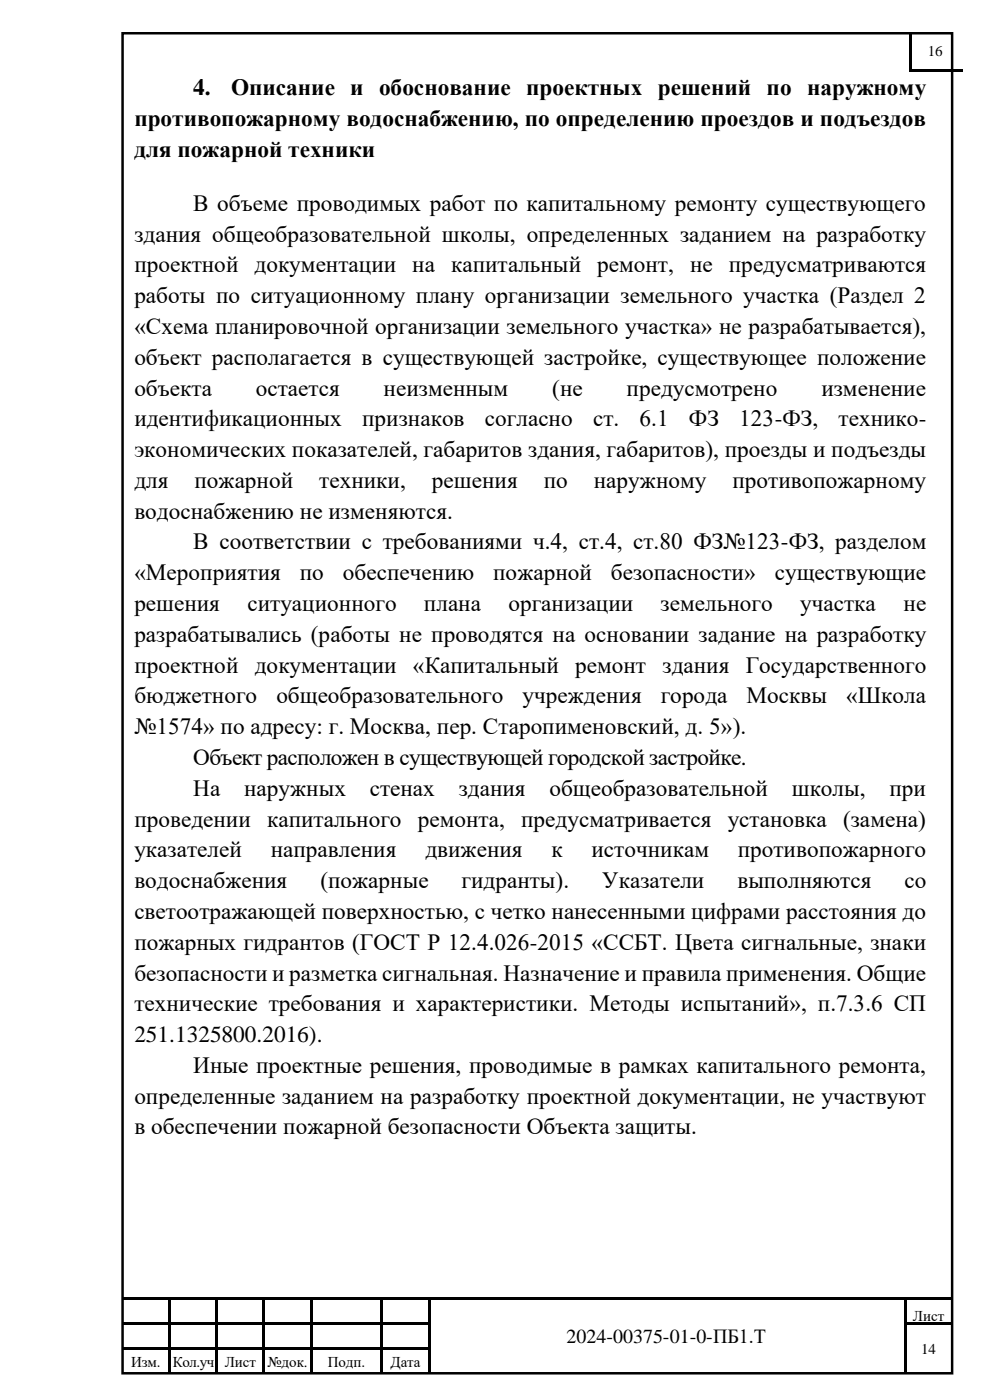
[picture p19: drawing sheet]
<svg xmlns="http://www.w3.org/2000/svg" width="210mm" height="297mm" viewBox="0 0 210 297" stroke-linecap="round" stroke-linejoin="round" font-family="sans-serif">
<defs><g id="words">
<g font-size="4.9">
<text x="41" y="20.2">4.</text>
<text x="49" y="20.2">Описание и обоснование проектных решений по наружному</text>
<text x="28.5" y="26.7">противопожарному водоснабжению, по определению проездов и подъездов</text>
<text x="28.5" y="33.2">для пожарной техники</text>
<text x="41" y="44.7">В объеме проводимых работ по капитальному ремонту существующего</text>
<text x="28.5" y="51.3">здания общеобразовательной школы, определенных заданием на разработку</text>
<text x="28.5" y="57.8">проектной документации на капитальный ремонт, не предусматриваются</text>
<text x="28.5" y="64.3">работы по ситуационному плану организации земельного участка (Раздел 2</text>
<text x="28.5" y="70.9">«Схема планировочной организации земельного участка» не разрабатывается),</text>
<text x="28.5" y="77.4">объект располагается в существующей застройке, существующее положение</text>
<text x="28.5" y="83.9">объекта</text>
<text x="54.3" y="83.9">остается</text>
<text x="81.4" y="83.9">неизменным</text>
<text x="117.2" y="83.9">(не</text>
<text x="132.9" y="83.9">предусмотрено</text>
<text x="174.2" y="83.9">изменение</text>
<text x="28.5" y="90.5">идентификационных</text>
<text x="76.8" y="90.5">признаков</text>
<text x="102.9" y="90.5">согласно</text>
<text x="125.8" y="90.5">ст.</text>
<text x="135.7" y="90.5">6.1</text>
<text x="146.2" y="90.5">ФЗ</text>
<text x="156.8" y="90.5">123-ФЗ,</text>
<text x="177.9" y="90.5">технико-</text>
<text x="28.5" y="97">экономических показателей, габаритов здания, габаритов), проезды и подъезды</text>
<text x="28.5" y="103.5">для</text>
<text x="41.3" y="103.5">пожарной</text>
<text x="67.7" y="103.5">техники,</text>
<text x="91.6" y="103.5">решения</text>
<text x="115.3" y="103.5">по</text>
<text x="126" y="103.5">наружному</text>
<text x="155.4" y="103.5">противопожарному</text>
<text x="28.5" y="110.1">водоснабжению не изменяются.</text>
<text x="41" y="116.6">В соответствии с требованиями ч.4, ст.4, ст.80 ФЗ№123-ФЗ, разделом</text>
<text x="28.5" y="123.1">«Мероприятия</text>
<text x="63.6" y="123.1">по</text>
<text x="72.8" y="123.1">обеспечению</text>
<text x="104.6" y="123.1">пожарной</text>
<text x="129.6" y="123.1">безопасности»</text>
<text x="164.3" y="123.1">существующие</text>
<text x="28.5" y="129.6">решения</text>
<text x="52.5" y="129.6">ситуационного</text>
<text x="89.9" y="129.6">плана</text>
<text x="107.9" y="129.6">организации</text>
<text x="140.1" y="129.6">земельного</text>
<text x="169.7" y="129.6">участка</text>
<text x="191.7" y="129.6">не</text>
<text x="28.5" y="136.2">разрабатывались (работы не проводятся на основании задание на разработку</text>
<text x="28.5" y="142.7">проектной</text>
<text x="54.1" y="142.7">документации</text>
<text x="87.6" y="142.7">«Капитальный</text>
<text x="122" y="142.7">ремонт</text>
<text x="140.5" y="142.7">здания</text>
<text x="158.2" y="142.7">Государственного</text>
<text x="28.5" y="149.2">бюджетного</text>
<text x="58.6" y="149.2">общеобразовательного</text>
<text x="110.9" y="149.2">учреждения</text>
<text x="140.2" y="149.2">города</text>
<text x="158.3" y="149.2">Москвы</text>
<text x="179.5" y="149.2">«Школа</text>
<text x="28.5" y="155.8">№1574» по адресу: г. Москва, пер. Старопименовский, д. 5»).</text>
<text x="41" y="162.3">Объект расположен в существующей городской застройке.</text>
<text x="41" y="168.8">На</text>
<text x="51.8" y="168.8">наружных</text>
<text x="78.4" y="168.8">стенах</text>
<text x="97.3" y="168.8">здания</text>
<text x="116.6" y="168.8">общеобразовательной</text>
<text x="168" y="168.8">школы,</text>
<text x="188.7" y="168.8">при</text>
<text x="28.5" y="175.4">проведении капитального</text>
<text x="88.7" y="175.4">ремонта, предусматривается установка (замена)</text>
<text x="28.5" y="181.9">указателей</text>
<text x="57.4" y="181.9">направления</text>
<text x="90.2" y="181.9">движения</text>
<text x="117" y="181.9">к</text>
<text x="125.5" y="181.9">источникам</text>
<text x="156.5" y="181.9">противопожарного</text>
<text x="28.5" y="188.4">водоснабжения</text>
<text x="68" y="188.4">(пожарные</text>
<text x="97.9" y="188.4">гидранты).</text>
<text x="127.8" y="188.4">Указатели</text>
<text x="156.4" y="188.4">выполняются</text>
<text x="191.8" y="188.4">со</text>
<text x="28.5" y="195">светоотражающей поверхностью, с четко нанесенными цифрами расстояния до</text>
<text x="28.5" y="201.5">пожарных гидрантов (ГОСТ Р 12.4.026-2015 «ССБТ. Цвета сигнальные, знаки</text>
<text x="28.5" y="208">безопасности и разметка сигнальная. Назначение и правила применения. Общие</text>
<text x="28.5" y="214.5">технические требования и характеристики. Методы испытаний», п.7.3.6 СП</text>
<text x="28.5" y="221.1">251.1325800.2016).</text>
<text x="41" y="227.6">Иные проектные решения, проводимые в рамках капитального ремонта,</text>
<text x="28.5" y="234.1">определенные заданием на разработку проектной документации, не участвуют</text>
<text x="28.5" y="240.7">в обеспечении пожарной безопасности Объекта защиты.</text>
</g>
<text font-size="4.2" x="120.2" y="285">2024-00375-01-0-ПБ1.Т</text>
<g font-size="3.2">
<text x="196.8" y="12">16</text>
<text x="193.7" y="280.2">Лист</text>
<text x="195.4" y="287.3">14</text>
<text x="27.8" y="290.1">Изм.</text>
<text x="36.7" y="290.1">Кол.уч</text>
<text x="47.7" y="290.1">Лист</text>
<text x="56.7" y="290.1">№док.</text>
<text x="69.5" y="290.1">Подп.</text>
<text x="82.8" y="290.1">Дата</text>
</g>
</g></defs>
<g fill="#000">
<path d="M193 7h.5v7.7h-.5z" fill-rule="evenodd"/>
<path d="M193 14.7h.5v.5h-.5z" fill-rule="evenodd"/>
<path d="M193 14.7h.5v.5h-.5z" fill-rule="evenodd"/>
<path d="M193.5 14.7h10.7v.5h-10.7z" fill-rule="evenodd"/>
<path d="M26 275.3h9.7v.5h-9.7z" fill-rule="evenodd"/>
<path d="M35.7 275.3h.6v.5h-.6z" fill-rule="evenodd"/>
<path d="M36.3 275.3h9.4v.5h-9.4z" fill-rule="evenodd"/>
<path d="M45.7 275.3h.6v.5h-.6z" fill-rule="evenodd"/>
<path d="M46.3 275.3h9.4v.5h-9.4z" fill-rule="evenodd"/>
<path d="M55.7 275.3h.6v.5h-.6z" fill-rule="evenodd"/>
<path d="M56.3 275.3h9.4v.5h-9.4z" fill-rule="evenodd"/>
<path d="M65.7 275.3h.6v.5h-.6z" fill-rule="evenodd"/>
<path d="M66.3 275.3h14.4v.5h-14.4z" fill-rule="evenodd"/>
<path d="M80.7 275.3h.6v.5h-.6z" fill-rule="evenodd"/>
<path d="M81.3 275.3h9.5v.5h-9.5z" fill-rule="evenodd"/>
<path d="M90.8 275.3h.5v.5h-.5z" fill-rule="evenodd"/>
<path d="M91.3 275.3h100.5v.5h-100.5z" fill-rule="evenodd"/>
<path d="M191.8 275.3h.5v.5h-.5z" fill-rule="evenodd"/>
<path d="M192.3 275.3h9.8v.5h-9.8z" fill-rule="evenodd"/>
<path d="M26 280.6h9.7v.5h-9.7z" fill-rule="evenodd"/>
<path d="M26 285.9h9.7v.5h-9.7z" fill-rule="evenodd"/>
<path d="M35.7 275.8h.6v4.8h-.6z" fill-rule="evenodd"/>
<path d="M35.7 280.6h.6v.5h-.6z" fill-rule="evenodd"/>
<path d="M35.7 281.1h.6v4.8h-.6z" fill-rule="evenodd"/>
<path d="M35.7 285.9h.6v.5h-.6z" fill-rule="evenodd"/>
<path d="M35.7 286.4h.6v4.7h-.6z" fill-rule="evenodd"/>
<path d="M36.3 280.6h9.4v.5h-9.4z" fill-rule="evenodd"/>
<path d="M36.3 285.9h9.4v.5h-9.4z" fill-rule="evenodd"/>
<path d="M45.7 275.8h.6v4.8h-.6z" fill-rule="evenodd"/>
<path d="M45.7 280.6h.6v.5h-.6z" fill-rule="evenodd"/>
<path d="M45.7 281.1h.6v4.8h-.6z" fill-rule="evenodd"/>
<path d="M45.7 285.9h.6v.5h-.6z" fill-rule="evenodd"/>
<path d="M45.7 286.4h.6v4.7h-.6z" fill-rule="evenodd"/>
<path d="M46.3 280.6h9.4v.5h-9.4z" fill-rule="evenodd"/>
<path d="M46.3 285.9h9.4v.5h-9.4z" fill-rule="evenodd"/>
<path d="M55.7 275.8h.6v4.8h-.6z" fill-rule="evenodd"/>
<path d="M55.7 280.6h.6v.5h-.6z" fill-rule="evenodd"/>
<path d="M55.7 281.1h.6v4.8h-.6z" fill-rule="evenodd"/>
<path d="M55.7 285.9h.6v.5h-.6z" fill-rule="evenodd"/>
<path d="M55.7 286.4h.6v4.7h-.6z" fill-rule="evenodd"/>
<path d="M56.3 280.6h9.4v.5h-9.4z" fill-rule="evenodd"/>
<path d="M56.3 285.9h9.4v.5h-9.4z" fill-rule="evenodd"/>
<path d="M65.7 275.8h.6v4.8h-.6z" fill-rule="evenodd"/>
<path d="M65.7 280.6h.6v.5h-.6z" fill-rule="evenodd"/>
<path d="M65.7 281.1h.6v4.8h-.6z" fill-rule="evenodd"/>
<path d="M65.7 285.9h.6v.5h-.6z" fill-rule="evenodd"/>
<path d="M65.7 286.4h.6v4.7h-.6z" fill-rule="evenodd"/>
<path d="M66.3 280.6h14.4v.5h-14.4z" fill-rule="evenodd"/>
<path d="M66.3 285.9h14.4v.5h-14.4z" fill-rule="evenodd"/>
<path d="M80.7 275.8h.6v4.8h-.6z" fill-rule="evenodd"/>
<path d="M80.7 280.6h.6v.5h-.6z" fill-rule="evenodd"/>
<path d="M80.7 281.1h.6v4.8h-.6z" fill-rule="evenodd"/>
<path d="M80.7 285.9h.6v.5h-.6z" fill-rule="evenodd"/>
<path d="M80.7 286.4h.6v4.7h-.6z" fill-rule="evenodd"/>
<path d="M81.3 280.6h9.5v.5h-9.5z" fill-rule="evenodd"/>
<path d="M81.3 285.9h9.5v.5h-9.5z" fill-rule="evenodd"/>
<path d="M90.8 275.8h.5v4.8h-.5z" fill-rule="evenodd"/>
<path d="M90.8 280.6h.5v.5h-.5z" fill-rule="evenodd"/>
<path d="M90.8 281.1h.5v4.8h-.5z" fill-rule="evenodd"/>
<path d="M90.8 285.9h.5v.5h-.5z" fill-rule="evenodd"/>
<path d="M90.8 286.4h.5v4.7h-.5z" fill-rule="evenodd"/>
<path d="M191.8 275.8h.5v4.8h-.5z" fill-rule="evenodd"/>
<path d="M191.8 280.6h.5v.5h-.5z" fill-rule="evenodd"/>
<path d="M191.8 281.1h.5v4.8h-.5z" fill-rule="evenodd"/>
<path d="M191.8 285.9h.5v.5h-.5z" fill-rule="evenodd"/>
<path d="M191.8 286.4h.5v4.7h-.5z" fill-rule="evenodd"/>
<path d="M192.3 280.6h9.8v.5h-9.8z" fill-rule="evenodd"/>
</g>
<path d="M26 7.1h176v284.2h-176z" fill="none" stroke="#000" stroke-width=".53"/>
<path d="M28 157.7h169.1v6.5h-169.1z" fill-rule="evenodd" fill="#fff"/>
<use href="#words"/>
</svg>
